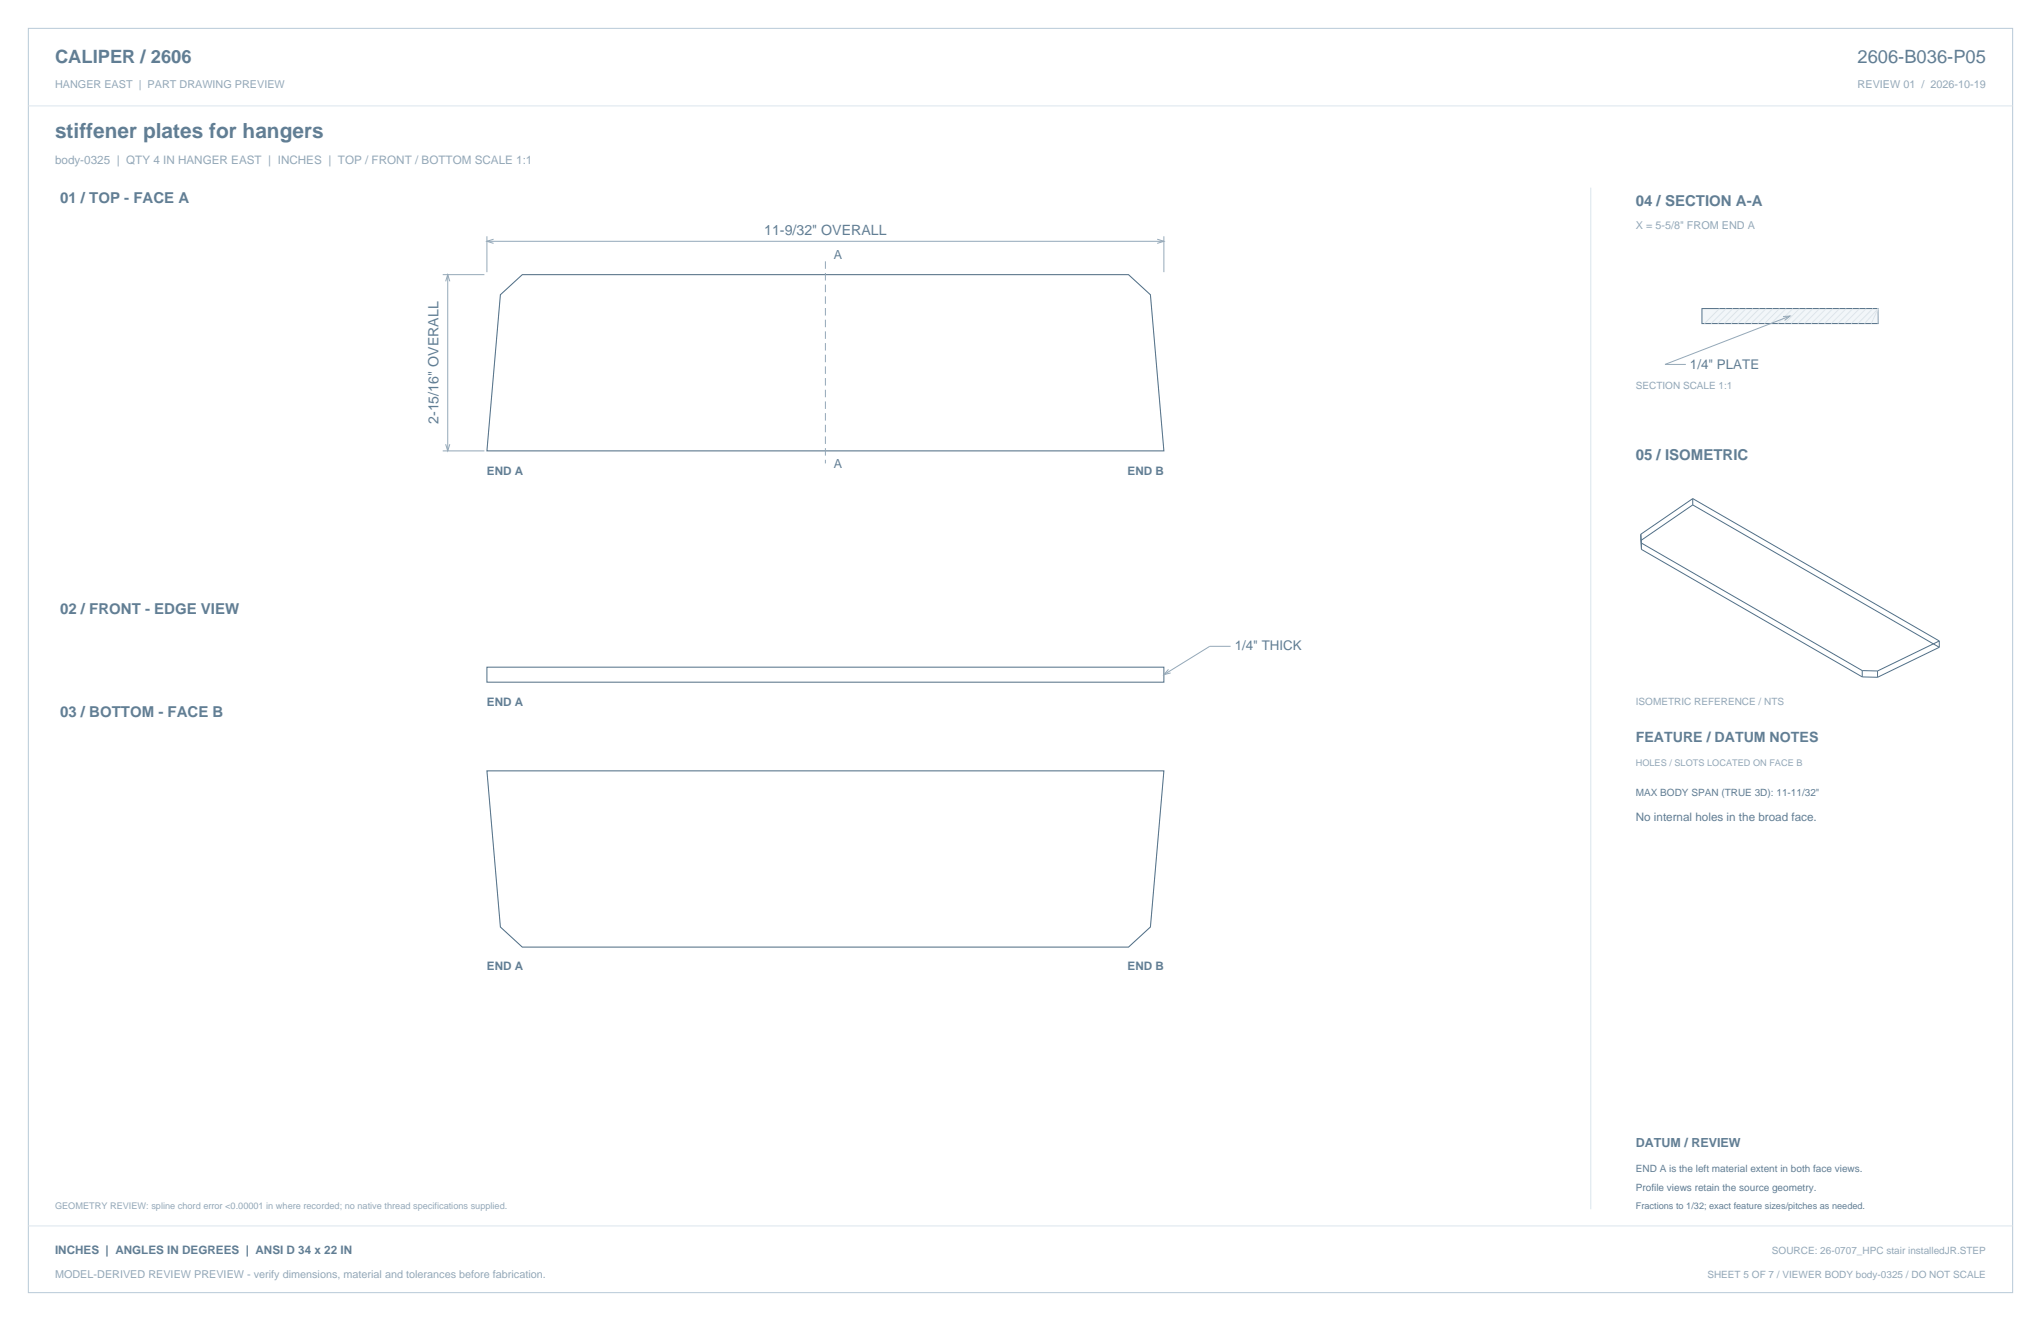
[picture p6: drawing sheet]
<svg xmlns="http://www.w3.org/2000/svg" width="864mm" height="559mm" viewBox="0 0 864 559" stroke-linecap="round" stroke-linejoin="round" font-family="sans-serif">
<defs><g id="words">
<text font-size="8.8" fill="#617e94" x="23.3" y="58.2">stiffener plates for hangers</text>
<g font-size="7.8" fill="#617e94">
<text x="23.3" y="26.8">CALIPER / 2606</text>
<text x="786" y="26.8">2606-B036-P05</text>
</g>
<g font-size="6.3" fill="#617e94">
<text x="25.4" y="86.1">01 / TOP - FACE A</text>
<text x="692.1" y="87.1">04 / SECTION A-A</text>
<text x="692.1" y="194.4">05 / ISOMETRIC</text>
<text x="25.4" y="259.6">02 / FRONT - EDGE VIEW</text>
<text x="25.4" y="303.4">03 / BOTTOM - FACE B</text>
</g>
<g font-size="6" fill="#617e94">
<text x="323.4" y="99.3">11-9/32&quot; OVERALL</text>
<text x="185.6" y="179.4" transform="rotate(-90 185.6 179.4)">2-15/16&quot; OVERALL</text>
<text x="692.1" y="314">FEATURE / DATUM NOTES</text>
</g>
<g font-size="5.6" fill="#617e94">
<text x="715.1" y="155.9">1/4&quot; PLATE</text>
<text x="522.5" y="275.2">1/4&quot; THICK</text>
</g>
<g font-size="5.3" fill="#617e94">
<text x="352.8" y="109.5">A</text>
<text x="352.8" y="197.8">A</text>
<text x="692.1" y="485.1">DATUM / REVIEW</text>
</g>
<text font-size="4.9" fill="#93a8b9" x="23.3" y="69.5">body-0325 | QTY 4 IN HANGER EAST | INCHES | TOP / FRONT / BOTTOM SCALE 1:1</text>
<g font-size="4.9" fill="#617e94">
<text x="206" y="201">END A</text>
<text x="477.1" y="201">END B</text>
<text x="206" y="298.4">END A</text>
<text x="692.1" y="347.5">No internal holes in the broad face.</text>
<text x="206" y="410.5">END A</text>
<text x="477.1" y="410.5">END B</text>
<text x="23.3" y="530.6">INCHES | ANGLES IN DEGREES | ANSI D 34 x 22 IN</text>
</g>
<g font-size="4.6" fill="#93a8b9">
<text x="23.3" y="37">HANGER EAST | PART DRAWING PREVIEW</text>
<text x="786" y="37">REVIEW 01 / 2026-10-19</text>
<text x="692.1" y="97">X = 5-5/8&quot; FROM END A</text>
<text x="23.3" y="540.5">MODEL-DERIVED REVIEW PREVIEW - verify dimensions, material and tolerances before fabrication.</text>
</g>
<g font-size="4.2" fill="#93a8b9">
<text x="692.1" y="164.7">SECTION SCALE 1:1</text>
<text x="692.1" y="298.1">ISOMETRIC REFERENCE / NTS</text>
<text x="749.7" y="530.6">SOURCE: 26-0707_HPC stair installedJR.STEP</text>
<text x="722.4" y="540.5">SHEET 5 OF 7 / VIEWER BODY body-0325 / DO NOT SCALE</text>
</g>
<g font-size="4.2" fill="#617e94">
<text x="692.1" y="336.9">MAX BODY SPAN (TRUE 3D): 11-11/32&quot;</text>
<text x="692.1" y="495.7">END A is the left material extent in both face views.</text>
<text x="692.1" y="503.8">Profile views retain the source geometry.</text>
</g>
<g font-size="3.9" fill="#93a8b9">
<text x="692.1" y="323.8">HOLES / SLOTS LOCATED ON FACE B</text>
<text x="23.3" y="511.5">GEOMETRY REVIEW: spline chord error &lt;0.00001 in where recorded; no native thread specifications supplied.</text>
</g>
<text font-size="3.9" fill="#617e94" x="692.1" y="511.5">Fractions to 1/32; exact feature sizes/pitches as needed.</text>
</g></defs>
<path d="M12 12h839.6v534.8h-839.6z" fill="none" stroke="#b8cad8" stroke-width=".42"/>
<path d="M12 44.8h839.6M673.1 79.4v432.1" fill="none" stroke="#dbe5ed" stroke-width=".42"/>
<path d="M211.7 124.7l9.3-8.5h256.5l9.3 8.5 5.7 66h-286.5zM206 326.1h286.5l-5.7 66-9.3 8.5h-256.5l-9.3-8.5z" fill="none" stroke="#536f85" stroke-width=".44"/>
<path d="M206 100v15.1M492.5 100v15.1M187.3 116.2h17.7M188.6 119l.8-2.8 .9 2.8M189.4 116.2v74.5M206 102.1h286.5M208.9 101.2l-2.9 .9 2.9 .9M489.6 101.2l2.9 .9-2.9 .9M187.3 190.7h17.7M188.6 187.9l.8 2.8 .9-2.8M520.7 273.4h-8.8l-19.4 12M494.4 283.2l-1.9 2.2 2.8-.7" fill="none" stroke="#93a8b9" stroke-width=".42"/>
<path d="M349.2 110.5v85.5" fill="none" stroke="#93a8b9" stroke-width=".42" stroke-dasharray="3.2 1.8" stroke-linecap="butt"/>
<path d="M206 282.2h286.5v6.4h-286.5z" fill="none" stroke="#536f85" stroke-width=".42"/>
<path d="M720.1 130.5h74.6v6.4h-74.6z" fill-rule="evenodd" fill="#f2f6f9" stroke="#536f85" stroke-width=".42"/>
<g fill="none" stroke="#dbe5ed" stroke-width=".42">
<path d="M727.5 130.5l-6.3 6.4M730.4 130.5l-6.4 6.4M733.2 130.5l-6.4 6.4M736 130.5l-6.3 6.4M738.8 130.5l-6.3 6.4M741.7 130.5l-6.4 6.4M744.5 130.5l-6.4 6.4M747.3 130.5l-6.3 6.4M750.1 130.5l-6.3 6.4M752.9 130.5l-6.3 6.4M755.8 130.5l-6.4 6.4M758.6 130.5l-6.4 6.4"/>
<path d="M761.4 130.5l-6.3 6.4M764.2 130.5l-6.3 6.4M767.1 130.5l-6.4 6.4M769.9 130.5l-6.4 6.4M772.7 130.5l-6.3 6.4M775.5 130.5l-6.3 6.4M778.3 130.5l-6.3 6.4M781.2 130.5l-6.4 6.4M784 130.5l-6.4 6.4M786.8 130.5l-6.3 6.4M789.6 130.5l-6.3 6.4M792.5 130.5l-6.4 6.4"/>
<path d="M794.7 130.5l-5.8 6.4M794.7 130.5l-2.9 6.4M794.7 130.5l-.1 6.4M12 518.6h839.6"/>
</g>
<path d="M754.5 133.9l2.9-.2-2.3 1.8M757.4 133.7l-52.9 20.5h8.8" fill="none" stroke="#93a8b9" stroke-width=".42"/>
<g fill="none" stroke="#536f85" stroke-width=".42">
<path d="M716.2 210.9v2.7M716.2 210.9l104.4 60.2M716.2 213.6l-21.9 15.1M716.2 213.6l104.4 60.2M716.2 210.9l-21.9 15.1M694.3 226v2.7M694.3 228.7l.2 3.7M694.3 226l.2 3.7M694.5 229.7v2.7M694.5 229.7l93.5 54M694.5 232.4l93.5 53.9M820.6 271.1l-26.2 12.7"/>
<path d="M820.6 271.1v2.7M820.6 273.8l-26.2 12.7M788 283.7l6.4 .1M788 283.7v2.6M788 286.3l6.4 .2M794.4 283.8v2.7"/>
</g>
<use href="#words"/>
</svg>
